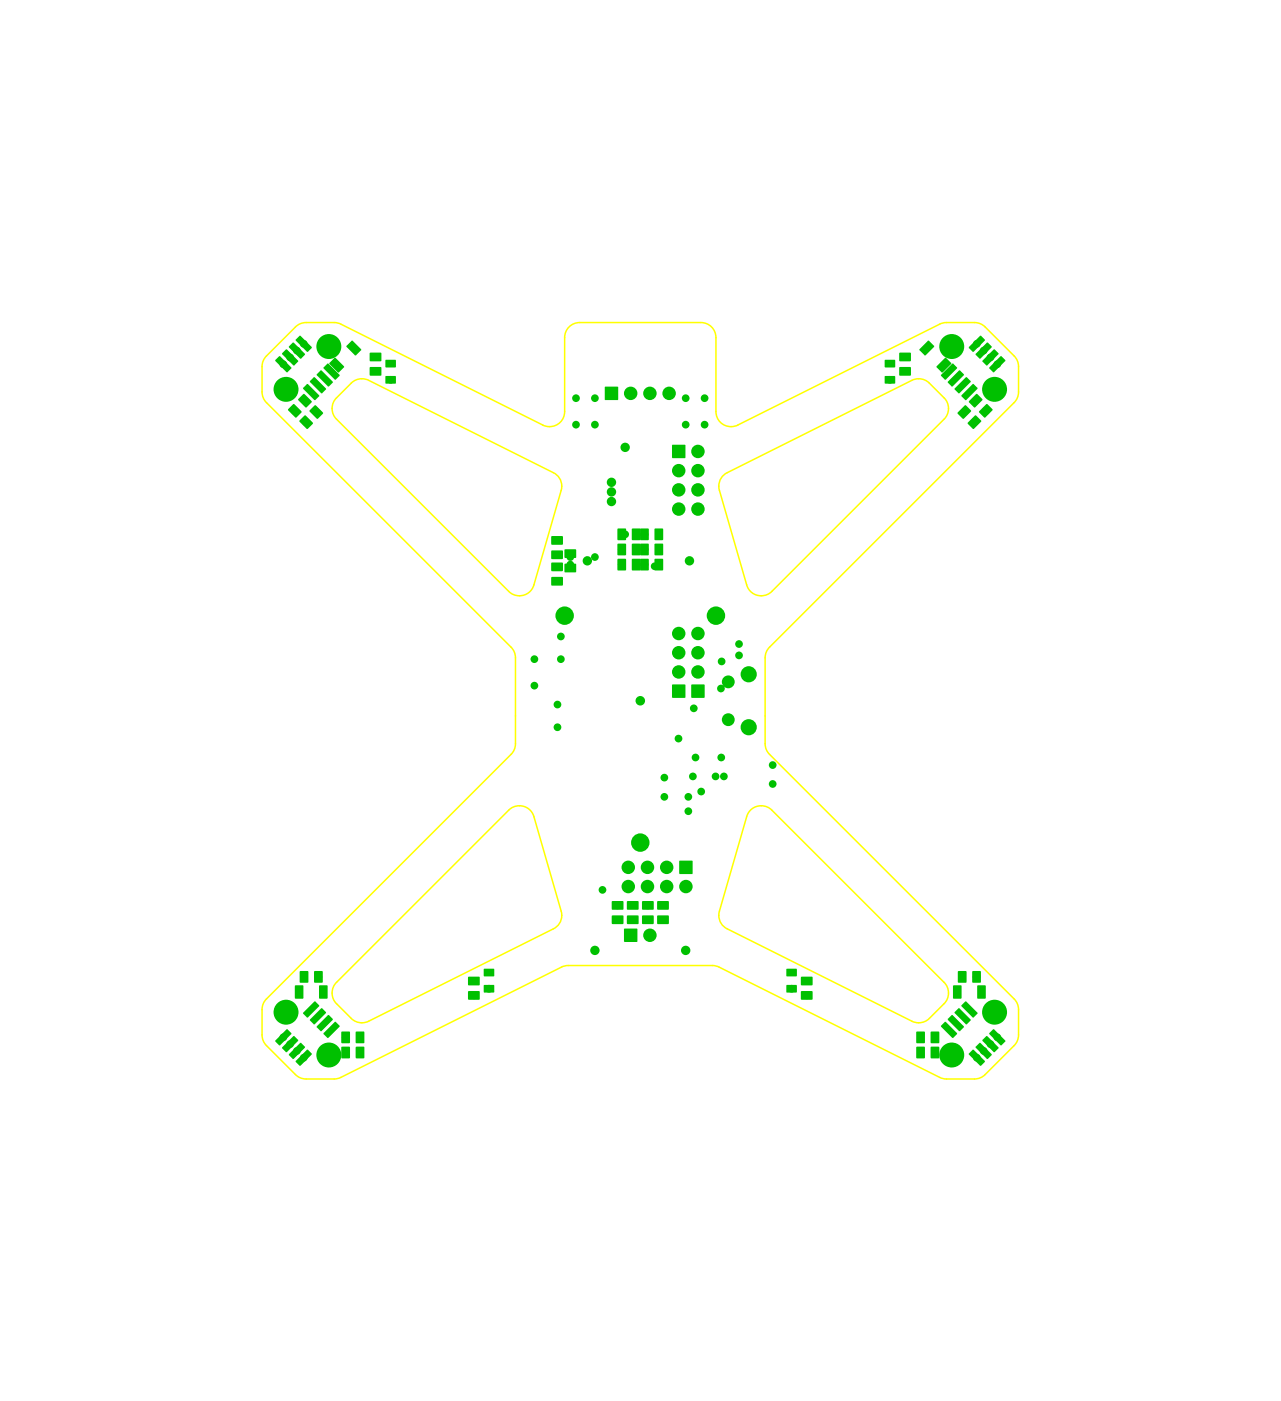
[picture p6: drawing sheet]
<svg xmlns="http://www.w3.org/2000/svg" width="169mm" height="185mm" viewBox="0 0 169 185" stroke-linecap="round" stroke-linejoin="round" font-family="sans-serif">
<g fill="#00c000">
<path d="M89.8 113.8h1.7v1.7h-1.7z" fill-rule="evenodd"/>
<path d="M36.9 47.1h.1l1.5 1.5v.1l-.5 .5h-.1l-1.5-1.5v-.1z" fill-rule="evenodd"/>
<path d="M37.8 46.2h.1l1.5 1.5v.1l-.5 .5h-.1l-1.5-1.5v-.1z" fill-rule="evenodd"/>
<path d="M38.7 45.3h.1l1.5 1.5v.1l-.5 .5h-.1l-1.5-1.5v-.1z" fill-rule="evenodd"/>
<path d="M39.6 44.4h.1l1.5 1.5v.1l-.5 .5h-.1l-1.5-1.5v-.1z" fill-rule="evenodd"/>
<path d="M42.8 48.6l.5-.5h.1l1.5 1.4v.2l-.5 .5h-.2l-1.4-1.5z" fill-rule="evenodd"/>
<path d="M41.9 49.5l.5-.5h.1l1.5 1.4v.2l-.5 .5h-.2l-1.4-1.5z" fill-rule="evenodd"/>
<path d="M41 50.4l.5-.5h.1l1.5 1.4v.2l-.5 .5h-.2l-1.4-1.5z" fill-rule="evenodd"/>
<path d="M40.1 51.3l.5-.5h.1l1.5 1.4v.2l-.5 .5h-.2l-1.4-1.5z" fill-rule="evenodd"/>
<path d="M38.7 53.4h.2l1 1-.1 .1-.6 .7h-.2l-.9-1v-.1z" fill-rule="evenodd"/>
<path d="M39.4 52.7l.7-.6h.1l1 .9v.2l-.7 .6-.1 .1-1-1z" fill-rule="evenodd"/>
<path d="M40.2 54.9h.2l1 1-.1 .1-.6 .7h-.2l-.9-1v-.1z" fill-rule="evenodd"/>
<path d="M40.9 54.2l.7-.6h.1l1 .9v.2l-.7 .6-.1 .1-1-1z" fill-rule="evenodd"/>
<path d="M82.5 122.8h1.7v1.7h-1.7z" fill-rule="evenodd"/>
<path d="M88.8 58.8h1.7l.1 1.7h-1.7z" fill-rule="evenodd"/>
<path d="M83.5 73.9h1.1v1.5h-1.1z" fill-rule="evenodd"/>
<path d="M81.6 73.9h1.1v1.5h-1.1z" fill-rule="evenodd"/>
<path d="M84.6 73.9h1.1v1.5h-1.1z" fill-rule="evenodd"/>
<path d="M86.5 73.9h1.1v1.5h-1.1z" fill-rule="evenodd"/>
<path d="M84.6 69.9h1.1v1.5h-1.1z" fill-rule="evenodd"/>
<path d="M86.5 69.9h1.1v1.5h-1.1z" fill-rule="evenodd"/>
<path d="M83.5 69.9h1.1v1.5h-1.1z" fill-rule="evenodd"/>
<path d="M81.6 69.9h1.1v1.5h-1.1z" fill-rule="evenodd"/>
<path d="M80 51.2l1.7-.1v1.7l-1.7 .1z" fill-rule="evenodd"/>
<path d="M128.1 45.9l1.4-1.5h.2l.5 .5-1.5 1.6h-.1l-.5-.5z" fill-rule="evenodd"/>
<path d="M129 46.8l1.4-1.5h.2l.5 .5-1.5 1.6h-.1l-.5-.5z" fill-rule="evenodd"/>
<path d="M129.9 47.7l1.4-1.5h.2l.5 .5-1.5 1.6h-.1l-.5-.5z" fill-rule="evenodd"/>
<path d="M130.8 48.6l1.4-1.5h.2l.5 .5-1.5 1.6h-.1l-.5-.5z" fill-rule="evenodd"/>
<path d="M127.1 52.2l1.5-1.4h.1l.5 .5-1.5 1.6h-.1l-.5-.5z" fill-rule="evenodd"/>
<path d="M126.2 51.3l1.5-1.4h.1l.5 .5-1.5 1.6h-.1l-.5-.5z" fill-rule="evenodd"/>
<path d="M125.3 50.4l1.5-1.4h.1l.5 .5-1.5 1.6h-.1l-.5-.5z" fill-rule="evenodd"/>
<path d="M124.4 49.5l1.5-1.4h.1l.5 .5-1.5 1.6h-.1l-.5-.5z" fill-rule="evenodd"/>
<path d="M130.4 53.4h.1l.7 .8-1 1-.8-.8z" fill-rule="evenodd"/>
<path d="M128.1 53l1-.9 .8 .7-1.1 1.1-.7-.7z" fill-rule="evenodd"/>
<path d="M128.9 54.9h.1l.7 .8-1 1-.8-.8z" fill-rule="evenodd"/>
<path d="M126.6 54.5l1-.9 .8 .7-1.1 1.1-.7-.7z" fill-rule="evenodd"/>
<path d="M130.8 136.6l.5-.5h.1l1.5 1.4v.2l-.5 .5h-.2l-1.4-1.5z" fill-rule="evenodd"/>
<path d="M129.9 137.5l.5-.5h.1l1.5 1.4v.2l-.5 .5h-.2l-1.4-1.5z" fill-rule="evenodd"/>
<path d="M129 138.4l.5-.5h.1l1.5 1.4v.2l-.5 .5h-.2l-1.4-1.5z" fill-rule="evenodd"/>
<path d="M128.1 139.3l.5-.5h.1l1.5 1.4v.2l-.5 .5h-.2l-1.4-1.5z" fill-rule="evenodd"/>
<path d="M124.9 135.1h.1l1.5 1.5v.1l-.5 .5h-.1l-1.5-1.5v-.1z" fill-rule="evenodd"/>
<path d="M125.8 134.2h.1l1.5 1.5v.1l-.5 .5h-.1l-1.5-1.5v-.1z" fill-rule="evenodd"/>
<path d="M126.7 133.3h.1l1.5 1.5v.1l-.5 .5h-.1l-1.5-1.5v-.1z" fill-rule="evenodd"/>
<path d="M127.6 132.4h.1l1.5 1.5v.1l-.5 .5h-.1l-1.5-1.5v-.1z" fill-rule="evenodd"/>
<path d="M39.1 140.2l1.5-1.4h.1l.5 .5-1.5 1.6h-.1l-.5-.5z" fill-rule="evenodd"/>
<path d="M38.2 139.3l1.5-1.4h.1l.5 .5-1.5 1.6h-.1l-.5-.5z" fill-rule="evenodd"/>
<path d="M37.3 138.4l1.5-1.4h.1l.5 .5-1.5 1.6h-.1l-.5-.5z" fill-rule="evenodd"/>
<path d="M36.4 137.5l1.5-1.4h.1l.5 .5-1.5 1.6h-.1l-.5-.5z" fill-rule="evenodd"/>
<path d="M40.1 133.9l1.4-1.5h.2l.5 .5-1.5 1.6h-.1l-.5-.5z" fill-rule="evenodd"/>
<path d="M41 134.8l1.4-1.5h.2l.5 .5-1.5 1.6h-.1l-.5-.5z" fill-rule="evenodd"/>
<path d="M41.9 135.7l1.4-1.5h.2l.5 .5-1.5 1.6h-.1l-.5-.5z" fill-rule="evenodd"/>
<path d="M42.8 136.6l1.4-1.5h.2l.5 .5-1.5 1.6h-.1l-.5-.5z" fill-rule="evenodd"/>
<path d="M83.5 71.9h1.1v1.5h-1.1z" fill-rule="evenodd"/>
<path d="M81.6 71.9h1.1v1.5h-1.1z" fill-rule="evenodd"/>
<path d="M129.2 130.3h1.1v1.7h-1.1z" fill-rule="evenodd"/>
<path d="M126 130.3h1.1v1.7h-1.1z" fill-rule="evenodd"/>
<path d="M39 130.3h1.1v1.7h-1.1z" fill-rule="evenodd"/>
<path d="M42.2 130.3h1.1v1.7h-1.1z" fill-rule="evenodd"/>
<path d="M74.6 74.6l1.5-.1v1.1h-1.4z" fill-rule="evenodd"/>
<path d="M74.6 72.7l1.5-.1v1.1h-1.4z" fill-rule="evenodd"/>
<path d="M72.9 70.9h1.5v1.1h-1.5z" fill-rule="evenodd"/>
<path d="M72.9 72.8h1.5v1.1h-1.5z" fill-rule="evenodd"/>
<path d="M72.9 76.3h1.5v1.1h-1.5z" fill-rule="evenodd"/>
<path d="M72.9 74.4h1.5v1.1h-1.5z" fill-rule="evenodd"/>
<path d="M123 138.4h1.1v1.5h-1.1z" fill-rule="evenodd"/>
<path d="M121.1 138.4h1.1v1.5h-1.1z" fill-rule="evenodd"/>
<path d="M123 136.4h1.1v1.5h-1.1z" fill-rule="evenodd"/>
<path d="M121.1 136.4h1.1v1.5h-1.1z" fill-rule="evenodd"/>
<path d="M45.2 136.4h1v1.5h-1.1z" fill-rule="evenodd"/>
<path d="M47.1 136.4h1v1.5h-1.1z" fill-rule="evenodd"/>
<path d="M45.2 138.4h1v1.5h-1.1z" fill-rule="evenodd"/>
<path d="M47.1 138.4h1v1.5h-1.1z" fill-rule="evenodd"/>
<path d="M128.5 128.4h1.1v1.5h-1.1z" fill-rule="evenodd"/>
<path d="M126.7 128.4h1v1.5h-1.1z" fill-rule="evenodd"/>
<path d="M84.6 71.9h1.1v1.5h-1.1z" fill-rule="evenodd"/>
<path d="M86.5 71.9h1.1v1.5h-1.1z" fill-rule="evenodd"/>
<path d="M80.9 119.2l1.5-.1v1.1h-1.5z" fill-rule="evenodd"/>
<path d="M80.9 121.1l1.5-.1v1.1h-1.5z" fill-rule="evenodd"/>
<path d="M82.9 119.2l1.5-.1v1.1h-1.5z" fill-rule="evenodd"/>
<path d="M82.9 121.1l1.5-.1v1.1h-1.5z" fill-rule="evenodd"/>
<path d="M84.9 119.2l1.5-.1v1.1h-1.5z" fill-rule="evenodd"/>
<path d="M84.9 121.1l1.5-.1v1.1h-1.5z" fill-rule="evenodd"/>
<path d="M86.9 119.2l1.5-.1v1.1h-1.5z" fill-rule="evenodd"/>
<path d="M86.9 121.1l1.5-.1v1.1h-1.5z" fill-rule="evenodd"/>
<path d="M39.7 128.4h1v1.5h-1.1z" fill-rule="evenodd"/>
<path d="M41.6 128.4h1v1.5h-1.1z" fill-rule="evenodd"/>
<path d="M91.4 90.5h1.7v1.7h-1.7z" fill-rule="evenodd"/>
<path d="M88.8 90.5h1.7l.1 1.7h-1.7z" fill-rule="evenodd"/>
<path d="M45.8 45.7l.8-.7 1.1 1.3-.7 .7-1.2-1.1z" fill-rule="evenodd"/>
<path d="M44.2 47.3h.2l1.1 1.2-.7 .7-1.3-1.1z" fill-rule="evenodd"/>
<path d="M48.9 46.7l1.5-.1v1.1h-1.5z" fill-rule="evenodd"/>
<path d="M48.9 48.6l1.5-.1v1.1h-1.5z" fill-rule="evenodd"/>
<path d="M51 47.6h1.3v.9l-1.3 .1z" fill-rule="evenodd"/>
<path d="M51 49.8l1.3-.1v1h-1.3z" fill-rule="evenodd"/>
<path d="M121.5 46.2l1.2-1.2 .8 .8-1.2 1.2-.8-.7z" fill-rule="evenodd"/>
<path d="M123.8 48.4l1.2-1.1 .7 .7-1.1 1.2-.8-.6z" fill-rule="evenodd"/>
<path d="M118.9 46.7l1.5-.1v1.1h-1.5z" fill-rule="evenodd"/>
<path d="M118.9 48.6l1.5-.1v1.1h-1.5z" fill-rule="evenodd"/>
<path d="M117 47.6h1.3v.9l-1.3 .1z" fill-rule="evenodd"/>
<path d="M117 49.7h1.3v1h-1.3z" fill-rule="evenodd"/>
<path d="M104 128.1h1.3v.9l-1.3 .1z" fill-rule="evenodd"/>
<path d="M104 130.3l1.3-.1v1h-1.3z" fill-rule="evenodd"/>
<path d="M105.9 131h1.5v1.1h-1.5z" fill-rule="evenodd"/>
<path d="M105.9 129.1h1.5v1.1h-1.5z" fill-rule="evenodd"/>
<path d="M64 128.1h1.3v.9l-1.3 .1z" fill-rule="evenodd"/>
<path d="M64 130.3l1.3-.1v1h-1.3z" fill-rule="evenodd"/>
<path d="M61.9 131h1.5v1.1h-1.5z" fill-rule="evenodd"/>
<path d="M61.9 129.1h1.5v1.1h-1.5z" fill-rule="evenodd"/>
<circle cx="95.4" cy="87.4" r=".51"/>
<circle cx="82.2" cy="74.6" r=".51"/>
<circle cx="87.1" cy="70.6" r=".51"/>
<circle cx="82.6" cy="70.6" r=".51"/>
<circle cx="84.1" cy="74.6" r=".51"/>
<circle cx="85.2" cy="74.6" r=".51"/>
<circle cx="85.2" cy="70.6" r=".51"/>
<circle cx="84.1" cy="70.6" r=".51"/>
<circle cx="89.7" cy="97.6" r=".51"/>
<circle cx="91.6" cy="102.6" r=".51"/>
<circle cx="82.2" cy="72.6" r=".51"/>
<circle cx="84.1" cy="72.6" r=".51"/>
<circle cx="78.6" cy="73.6" r=".51"/>
<circle cx="75.4" cy="73.6" r=".51"/>
<circle cx="75.4" cy="74.6" r=".51"/>
<circle cx="123.6" cy="139.1" r=".51"/>
<circle cx="123.6" cy="137.1" r=".51"/>
<circle cx="45.7" cy="139.1" r=".51"/>
<circle cx="45.7" cy="137.1" r=".51"/>
<circle cx="91.7" cy="93.6" r=".51"/>
<circle cx="85.2" cy="72.6" r=".51"/>
<circle cx="92.7" cy="104.6" r=".51"/>
<circle cx="95.7" cy="102.6" r=".51"/>
<circle cx="97.7" cy="85.1" r=".51"/>
<circle cx="97.7" cy="86.6" r=".51"/>
<circle cx="95.3" cy="91" r=".51"/>
<circle cx="95.3" cy="100.1" r=".51"/>
<circle cx="91.9" cy="100.1" r=".51"/>
<circle cx="39.2" cy="46.3" r=".51"/>
<circle cx="37.4" cy="48.1" r=".51"/>
<circle cx="39" cy="54.3" r=".51"/>
<circle cx="40.5" cy="55.8" r=".51"/>
<circle cx="129.1" cy="45.4" r=".51"/>
<circle cx="130.9" cy="47.2" r=".51"/>
<circle cx="130.3" cy="54.3" r=".51"/>
<circle cx="128.8" cy="55.8" r=".51"/>
<circle cx="76.1" cy="56.1" r=".51"/>
<circle cx="42.1" cy="129.1" r=".51"/>
<circle cx="37.4" cy="137.1" r=".51"/>
<circle cx="38.3" cy="138" r=".51"/>
<circle cx="40.1" cy="139.8" r=".51"/>
<circle cx="39.2" cy="138.9" r=".51"/>
<circle cx="130" cy="138.9" r=".51"/>
<circle cx="131.8" cy="137.1" r=".51"/>
<circle cx="129.1" cy="139.8" r=".51"/>
<circle cx="130.9" cy="138" r=".51"/>
<circle cx="127.2" cy="129.1" r=".51"/>
<circle cx="129.1" cy="129.1" r=".51"/>
<circle cx="40.2" cy="129.1" r=".51"/>
<circle cx="38.3" cy="47.2" r=".51"/>
<circle cx="131.8" cy="48.1" r=".51"/>
<circle cx="130" cy="46.3" r=".51"/>
<circle cx="90.6" cy="56.1" r=".51"/>
<circle cx="90.6" cy="52.6" r=".51"/>
<circle cx="93.1" cy="52.6" r=".51"/>
<circle cx="93.1" cy="56.1" r=".51"/>
<circle cx="76.1" cy="52.6" r=".51"/>
<circle cx="78.6" cy="52.6" r=".51"/>
<circle cx="78.6" cy="56.1" r=".51"/>
<circle cx="102.1" cy="103.6" r=".51"/>
<circle cx="102.1" cy="101.1" r=".51"/>
<circle cx="81.6" cy="119.7" r=".51"/>
<circle cx="94.6" cy="102.6" r=".51"/>
<circle cx="87.8" cy="102.8" r=".51"/>
<circle cx="87.8" cy="105.3" r=".51"/>
<circle cx="91" cy="105.3" r=".51"/>
<circle cx="91" cy="107.2" r=".51"/>
<circle cx="85.6" cy="119.7" r=".51"/>
<circle cx="74.1" cy="84.1" r=".51"/>
<circle cx="74.1" cy="87.1" r=".51"/>
<circle cx="70.6" cy="87.1" r=".51"/>
<circle cx="70.6" cy="90.6" r=".51"/>
<circle cx="73.7" cy="96.1" r=".51"/>
<circle cx="73.7" cy="93.1" r=".51"/>
<circle cx="79.6" cy="117.6" r=".51"/>
<circle cx="40.1" cy="45.4" r=".51"/>
<circle cx="51.6" cy="50.2" r=".51"/>
<circle cx="49.6" cy="47.2" r=".51"/>
<circle cx="117.6" cy="50.2" r=".51"/>
<circle cx="119.6" cy="47.2" r=".51"/>
<circle cx="104.6" cy="130.7" r=".51"/>
<circle cx="106.6" cy="131.6" r=".51"/>
<circle cx="64.6" cy="130.7" r=".51"/>
<circle cx="62.6" cy="131.6" r=".51"/>
<circle cx="86.5" cy="74.9" r=".51"/>
<circle cx="37.8" cy="51.5" r="1.65"/>
<circle cx="43.5" cy="45.8" r="1.65"/>
<circle cx="90.7" cy="117.2" r=".89"/>
<circle cx="88.1" cy="114.7" r=".89"/>
<circle cx="88.1" cy="117.2" r=".89"/>
<circle cx="85.6" cy="114.7" r=".89"/>
<circle cx="85.6" cy="117.2" r=".89"/>
<circle cx="83" cy="114.7" r=".89"/>
<circle cx="83" cy="117.2" r=".89"/>
<circle cx="85.9" cy="123.6" r=".89"/>
<circle cx="92.3" cy="59.7" r=".89"/>
<circle cx="89.7" cy="62.2" r=".89"/>
<circle cx="92.3" cy="62.2" r=".89"/>
<circle cx="89.7" cy="64.8" r=".89"/>
<circle cx="92.3" cy="64.8" r=".89"/>
<circle cx="89.7" cy="67.3" r=".89"/>
<circle cx="92.3" cy="67.3" r=".89"/>
<circle cx="80.8" cy="66.3" r=".62"/>
<circle cx="80.8" cy="65" r=".62"/>
<circle cx="80.8" cy="63.8" r=".62"/>
<circle cx="83.4" cy="52" r=".89"/>
<circle cx="85.9" cy="52" r=".89"/>
<circle cx="88.4" cy="52" r=".89"/>
<circle cx="96.3" cy="95.1" r=".85"/>
<circle cx="96.3" cy="90.1" r=".85"/>
<circle cx="99" cy="96.1" r="1.07"/>
<circle cx="99" cy="89.1" r="1.07"/>
<circle cx="82.6" cy="59.1" r=".62"/>
<circle cx="131.5" cy="51.5" r="1.65"/>
<circle cx="125.8" cy="45.8" r="1.65"/>
<circle cx="131.5" cy="133.8" r="1.65"/>
<circle cx="125.8" cy="139.5" r="1.65"/>
<circle cx="37.8" cy="133.8" r="1.65"/>
<circle cx="43.5" cy="139.5" r="1.65"/>
<circle cx="77.6" cy="74.1" r=".62"/>
<circle cx="84.6" cy="92.6" r=".63"/>
<circle cx="78.6" cy="125.6" r=".62"/>
<circle cx="90.6" cy="125.6" r=".62"/>
<circle cx="94.6" cy="81.4" r="1.22"/>
<circle cx="74.6" cy="81.4" r="1.22"/>
<circle cx="84.6" cy="111.4" r="1.22"/>
<circle cx="91.1" cy="74.1" r=".62"/>
<circle cx="92.3" cy="88.8" r=".89"/>
<circle cx="92.3" cy="86.3" r=".89"/>
<circle cx="92.3" cy="83.8" r=".89"/>
<circle cx="89.7" cy="88.8" r=".89"/>
<circle cx="89.7" cy="86.3" r=".89"/>
<circle cx="89.7" cy="83.8" r=".89"/>
</g>
<path d="M44.5 52.6l1.9-2a2 2 0 0 1 2.3-.3l24.4 12.2a1.98 1.98 0 0 1 1.1 2.3l-3.6 12.5a2 2 0 0 1-3.4 .9l-22.7-22.8a1.99 1.99 0 0 1 0-2.8zM97.5 56.2l26.7-13.4 .9-.2h3.7a1.96 1.96 0 0 1 1.4 .6l3.8 3.8a1.96 1.96 0 0 1 .6 1.5v3.3a1.96 1.96 0 0 1-.6 1.4l-32.3 32.3a1.96 1.96 0 0 0-.6 1.5v11.3a1.96 1.96 0 0 0 .6 1.4l32.3 32.3a1.96 1.96 0 0 1 .6 1.5v3.3a1.96 1.96 0 0 1-.6 1.4l-3.8 3.8a1.96 1.96 0 0 1-1.4 .6h-3.7l-.9-.2-29.1-14.6-.9-.2h-19.1l-.6 .1-29.4 14.7-.9 .2h-3.7a1.96 1.96 0 0 1-1.5-.6l-3.8-3.8a1.96 1.96 0 0 1-.6-1.4v-3.3a1.96 1.96 0 0 1 .6-1.5l32.3-32.3a1.96 1.96 0 0 0 .6-1.4v-11.3a1.96 1.96 0 0 0-.6-1.5l-32.3-32.3a1.96 1.96 0 0 1-.6-1.4v-3.3a1.96 1.96 0 0 1 .6-1.5l3.8-3.8a1.96 1.96 0 0 1 1.5-.6h3.7l.9 .2 26.6 13.4a1.99 1.99 0 0 0 2.9-1.8v-9.8a1.98 1.98 0 0 1 2-2h16a1.98 1.98 0 0 1 2 2v9.8a1.99 1.99 0 0 0 2.9 1.8M95.4 63l.7-.5 24.4-12.2a2.01 2.01 0 0 1 2.3 .3l2 2a1.99 1.99 0 0 1 0 2.8l-22.8 22.8a2 2 0 0 1-3.3-.9l-3.6-12.6a2.03 2.03 0 0 1 .3-1.7zM99.2 107.1a2.01 2.01 0 0 1 2.8 0l22.8 22.8a1.99 1.99 0 0 1 0 2.8l-2 1.9a2 2 0 0 1-2.3 .4l-24.4-12.2a1.98 1.98 0 0 1-1-2.4l3.6-12.4 .2-.5zM44.5 129.9l22.7-22.8a2 2 0 0 1 3.4 .9l3.6 12.4a1.98 1.98 0 0 1-1.1 2.4l-24.4 12.2a2.01 2.01 0 0 1-2.3-.4l-1.9-1.9a1.99 1.99 0 0 1 0-2.8z" fill="none" stroke="#ff0" stroke-width=".2"/>
</svg>
